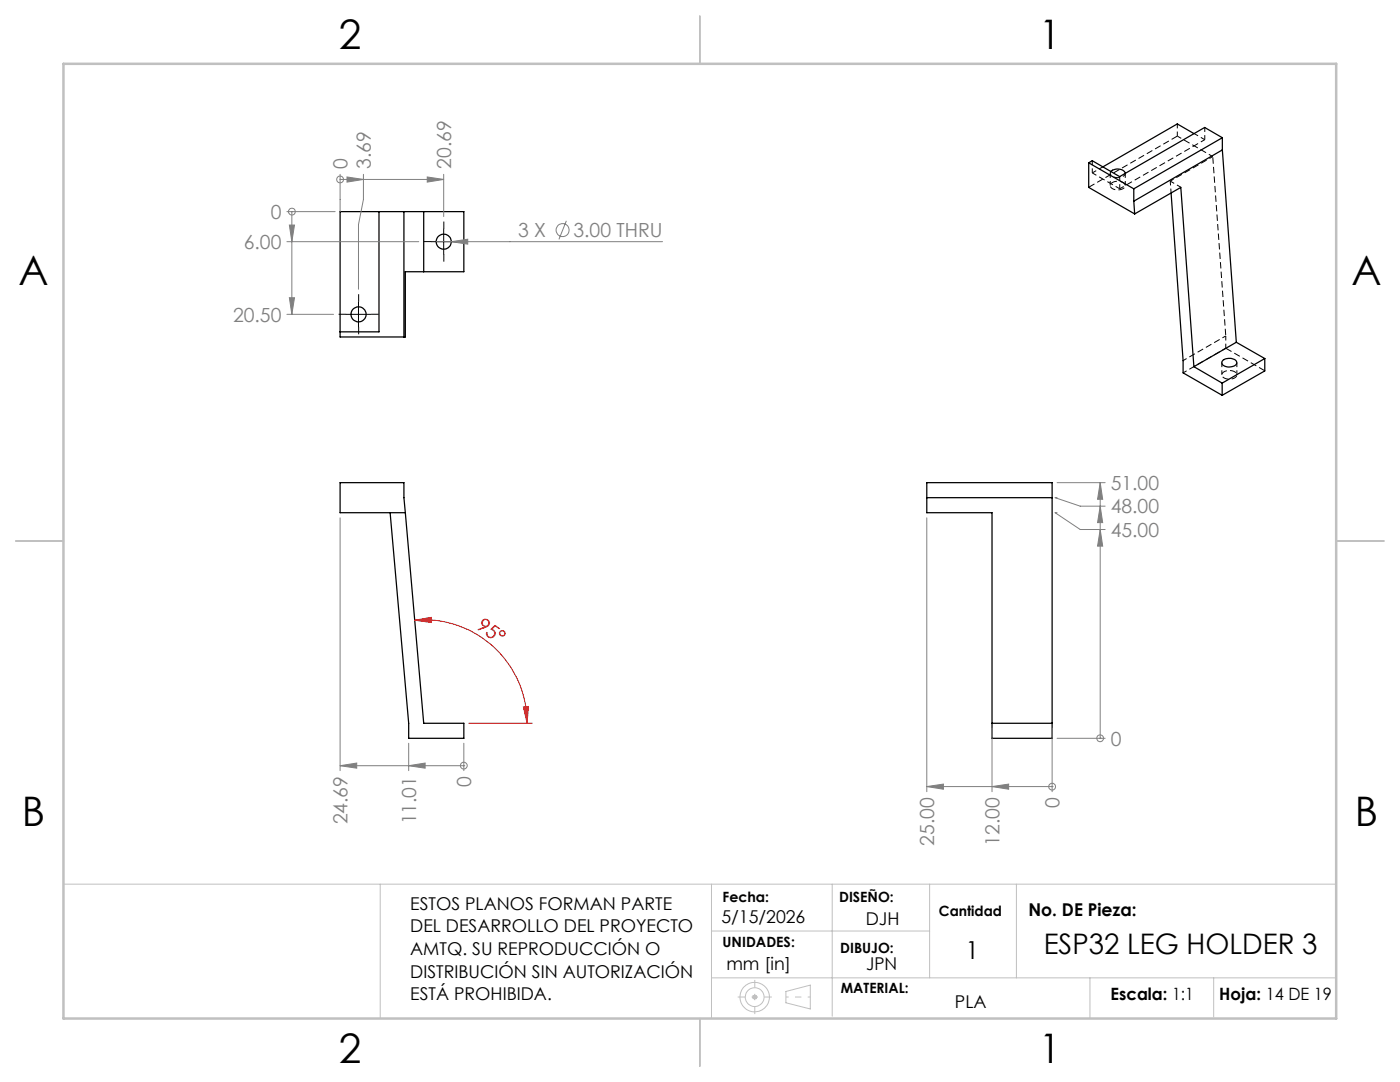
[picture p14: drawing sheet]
<svg xmlns="http://www.w3.org/2000/svg" width="279mm" height="216mm" viewBox="0 0 279 216" stroke-linecap="round" stroke-linejoin="round" font-family="sans-serif">
<defs><g id="words">
<g font-size="8.1">
<text x="67.6" y="9.7">2</text>
<text x="207.3" y="9.7">1</text>
<text x="3.7" y="57">A</text>
<text x="269.7" y="57">A</text>
<text x="4.4" y="164.9">B</text>
<text x="270.4" y="164.9">B</text>
<text x="67.6" y="212.2">2</text>
<text x="207.3" y="212.2">1</text>
</g>
<text font-size="5.6" x="208.3" y="190.3">ESP32 LEG HOLDER 3</text>
<text font-size="4.9" x="192.7" y="191.4">1</text>
<g font-size="3.9" fill="#808080">
<text x="69.4" y="33.7" transform="rotate(-90 69.4 33.7)">0</text>
<text x="74" y="33.7" transform="rotate(-90 74 33.7)">3.69</text>
<text x="90" y="33.7" transform="rotate(-90 90 33.7)">20.69</text>
<text x="54" y="43.7">0</text>
<text x="103.4" y="47.4">3 X</text>
<text x="114.4" y="47.4">3.00 THRU</text>
<text x="48.7" y="49.7">6.00</text>
<text x="46.5" y="64.2">20.50</text>
<text x="221.7" y="97.8">51.00</text>
<text x="221.7" y="107.1">45.00</text>
<text x="221.7" y="102.4">48.00</text>
<text x="221.7" y="148.8">0</text>
<text x="94" y="157" transform="rotate(-90 94 157)">0</text>
<text x="211.5" y="161.2" transform="rotate(-90 211.5 161.2)">0</text>
<text x="69.4" y="164.5" transform="rotate(-90 69.4 164.5)">24.69</text>
<text x="83" y="164.5" transform="rotate(-90 83 164.5)">11.01</text>
<text x="186.5" y="168.7" transform="rotate(-90 186.5 168.7)">25.00</text>
<text x="199.5" y="168.7" transform="rotate(-90 199.5 168.7)">12.00</text>
</g>
<text font-size="3.9" fill="#f00" x="94.9" y="125.2" transform="rotate(36 94.9 125.2)">95°</text>
<g font-size="3.5">
<text x="81.9" y="181.5">ESTOS PLANOS FORMAN PARTE</text>
<text x="144" y="184.2">5/15/2026</text>
<text x="172.8" y="184.6">DJH</text>
<text x="205.3" y="182.7">No. DE Pieza:</text>
<text x="81.9" y="186">DEL DESARROLLO DEL PROYECTO</text>
<text x="81.9" y="190.6">AMTQ. SU REPRODUCCIÓN O</text>
<text x="81.9" y="195.1">DISTRIBUCIÓN SIN AUTORIZACIÓN</text>
<text x="145" y="193.5">mm [in]</text>
<text x="172.9" y="193.5">JPN</text>
<text x="81.9" y="199.6">ESTÁ PROHIBIDA.</text>
<text x="190.6" y="201.1">PLA</text>
</g>
<g font-size="3.4">
<text x="221.6" y="199.6">Escala: 1:1</text>
<text x="243.3" y="199.6">Hoja: 14 DE 19</text>
</g>
<g font-size="2.8">
<text x="144.2" y="179.9">Fecha:</text>
<text x="167.5" y="179.9">DISEÑO:</text>
<text x="187.4" y="182.7">Cantidad</text>
<text x="144.2" y="189">UNIDADES:</text>
<text x="167.7" y="190.3">DIBUJO:</text>
<text x="167.8" y="198.1">MATERIAL:</text>
</g>
</g></defs>
<g fill="none" stroke="#000" stroke-width=".25">
<path d="M217.3 32.5l9 5.2M217.3 32.5v4.9l9.1 5.3M221.7 34.2a1.98 1.98 0 0 1 2.8 .3v.1M226.3 37.7v2.4M233.7 38.5l2.4 33.5v2.4l7.8 4.5M238.3 26.7l-3.4-2-14.8 8.6M243.9 29.9l-17.6 10.2M243.9 29.9l2.8 38.4M243.9 27.5l-17.6 10.2M243.9 27.5v2.4M243.9 27.5l-3.5-2.1-17 9.8-5.4-3.1-.7 .4M67.9 42.2h24.7v12h-11.7v13h-13z"/>
<path d="M75.6 42.2v24h-7.7M80.6 42.2v25M84.6 42.2v12M226.3 40.1l.1 2.6M226.4 42.7l9.3-5.3 2.6 35.8M238.3 73.2l5.6 3.2M243.9 76.4v2.5M244.1 71.9a1.91 1.91 0 0 1 2.7 .3 1.16 1.16 0 0 1-1.4 1 1.16 1.16 0 0 1-1.5-1.1zM246.7 68.3l-8.4 4.9M246.7 68.3l5.7 3.2M252.4 71.5v2.5l-8.5 4.9M252.4 71.5l-8.5 4.9"/>
<path d="M67.9 96.3h12.7v3l.3 3h-13zM185 96.3h25v51h-12v-45h-13zM185 99.3h25M77.9 102.3l3.7 42v3h11v-3h-8l-3.7-42M198 144.3h12"/>
<circle cx="88.6" cy="48.2" r="1.5"/>
<circle cx="71.6" cy="62.7" r="1.5"/>
</g>
<g fill="none" stroke="#000" stroke-width=".2" stroke-dasharray="1.3 .6" stroke-dashoffset=".4" stroke-linecap="butt">
<path d="M218 34.5l2.1-1.2M218 32.1v2.4M221.6 34.6v2.4M221.7 34.2a.73 .73 0 0 0 0 .8 .73 .73 0 0 0 .7 .3 1.66 1.66 0 0 0 2.2-.7M223.5 35.2v2.5M224.6 37v-2.4M233.5 36.1l.2 2.4M233.5 36.1l2.2 1.3M235 24.7v2.5M235 27.2l7 4M240.4 27.9l-2.1-1.3M240.4 27.9l-16.9 9.8"/>
<path d="M240.4 25.4v2.5M243.8 72.3v2.5M244.6 67v2.5M246.8 74.8v-2.5"/>
</g>
<path d="M223.5 37.7l-5.5-3.2" fill="none" stroke="#000" stroke-width=".2" stroke-dasharray="1.3 .6" stroke-dashoffset=".3" stroke-linecap="butt"/>
<path d="M217.3 37.4l17.7-10.2" fill="none" stroke="#000" stroke-width=".2" stroke-dasharray="1.3 .6" stroke-linecap="butt"/>
<path d="M222 37.6a1.96 1.96 0 0 0 2.6-.4 1.41 1.41 0 0 0-2-1 .8 .8 0 0 0-.9 .4 .8 .8 0 0 0 .1 .9l.2 .1M244.3 74.2a.72 .72 0 0 0-.4 .8 .72 .72 0 0 0 .7 .6 1.68 1.68 0 0 0 2.2-.8 1.66 1.66 0 0 0-2.3-.7l-.2 .1" fill="none" stroke="#000" stroke-width=".2" stroke-dasharray="1.3 .6" stroke-dashoffset=".7" stroke-linecap="butt"/>
<path d="M242 31.2l2.6 35.8" fill="none" stroke="#000" stroke-width=".2" stroke-dasharray="1.3 .6" stroke-dashoffset="-.2" stroke-linecap="butt"/>
<path d="M233.5 36.1l8.5-4.9M236.1 74.4l8.5-4.9M236.1 71.9l8.5-4.9" fill="none" stroke="#000" stroke-width=".2" stroke-dasharray="1.3 .6" stroke-dashoffset=".5" stroke-linecap="butt"/>
<path d="M244.6 69.5l7.8 4.5" fill="none" stroke="#000" stroke-width=".2" stroke-dasharray="1.3 .6" stroke-dashoffset="-.1" stroke-linecap="butt"/>
<g fill="none" stroke="#808080" stroke-width=".2">
<path d="M67.9 35.8h.1M67.9 34.8v7.4M67.9 35.8h20.6M69.3 35.3l3.2 .5-3.2 .5zM72.5 34.8v5l-1 5v12.9M85.3 35.3l3.2 .5-3.2 .5zM88.5 34.8v8.4M57.3 48.2h26.3M57.3 42.2h9.6M57.7 44.9h1.1l-.6 3.3zM57.7 59.4h1.1l-.6 3.3zM58.2 42.2h.1"/>
<path d="M58.2 42.2v20.5M87.1 48.2h45.1M90.1 48.2l3.2-.5v1zM113 44.1l-1.5 3.7M57.3 62.7h9.3M211 99.3h-.4l5 1.7h5M211 96.3h9.6M219.6 96.3l.5 3.3h-1.1zM219.6 96.3v51M67.9 103.3v50.5M185 103.3v54.7M211 102.3h-.4l5 3.4h5"/>
<path d="M219.6 105.7l.5 3.3h-1.1zM219.6 101l.5 3.3h-1.1zM67.9 152.8l3.3-.5v1zM67.9 152.8h24.7M81.6 152.8l3.2-.5v1zM81.6 148.3v5.5M92.6 152.8h.1M92.6 148.3v5.5M185 157l3.3-.5v1zM185 157h25M198 157l3.3-.5v1zM198 145.3v12.7"/>
<path d="M210 157h.1M210 145.3v12.7M211 147.3h9.6M219.6 147.3h.1"/>
<circle cx="67.9" cy="35.8" r=".69"/>
<circle cx="58.3" cy="42.2" r=".69"/>
<circle cx="112.3" cy="45.9" r="1.3"/>
<circle cx="92.6" cy="152.8" r=".68"/>
<circle cx="210" cy="157" r=".67"/>
<circle cx="219.6" cy="147.3" r=".68"/>
</g>
<path d="M82.8 123.8l3.2-.6 .1 1zM82.8 123.8a20.6 20.6 0 0 1 22.4 20.5M93.6 144.3h12.6M104.5 141.1l.9-.1-.2 3.3z" fill="none" stroke="#f00" stroke-width=".2"/>
<g fill="none" stroke="#c0c0c0" stroke-width=".2">
<path d="M12.7 176.4h254M75.9 176.4v26.8M142 176.4v26.8M166.1 176.4v26.4M185.5 176.4v18.7M202.8 176.4v18.7M142 185.8h43.5M142 195.1h124.7M150.1 199h1M150.2 198.6l.8 .7M150.6 198.5v1M151 198.6l-.8 .7"/>
<path d="M156.8 197.8l4.9-1.2v4.7l-4.9-1.2zM217.5 195.1v8.1M242.2 195.1v7.8"/>
<circle cx="150.6" cy="199" r="1.88"/>
<circle cx="150.6" cy="199" r="2.95"/>
</g>
<path d="M86.1 48.2h-1.5M88.6 45.7v-1.5M88.6 50.7v1.5M91.1 48.2h1.5M69.1 62.7h-1.5M71.6 60.2v-1.5M71.6 65.2v1.5M74.1 62.7h1.5" fill="none" stroke="#000" stroke-width=".2" stroke-dasharray="15.2 1.3 1.3 1.3" stroke-linecap="butt"/>
<path d="M156.9 198.9h4.8" fill="none" stroke="#c0c0c0" stroke-width=".2" stroke-dasharray="15.2 1.3 1.3 1.3" stroke-dashoffset="14.7" stroke-linecap="butt"/>
<path d="M147.2 198.9h6.8M150.6 202.4v-6.9" fill="none" stroke="#c0c0c0" stroke-width=".2" stroke-dasharray="15.2 1.3 1.3 1.3" stroke-dashoffset="13.7" stroke-linecap="butt"/>
<path d="M86 48.2h5.1M88.5 45.7v5M69.1 62.7h4.9M71.5 60.2v5" fill="none" stroke="#000" stroke-width=".2"/>
<path d="M139.7 3.2v9.5M3.1 107.9h9.6M266.7 107.9h9.5M139.7 203.2v9.6" fill="none" stroke="#c0c0c0" stroke-width=".25"/>
<path d="M12.7 12.7h254v190.5h-254z" fill="none" stroke="#c0c0c0" stroke-width=".5"/>
<path d="M104.5 141.1l.9-.1-.2 3.3zM82.8 123.8l3.2-.6 .1 1z" fill="#f00"/>
<g fill="#808080">
<path d="M90.1 48.2l3.2-.5v1z"/>
<path d="M57.7 44.9h1.1l-.6 3.3zM57.7 59.4h1.1l-.6 3.3zM219.6 105.7l.5 3.3h-1.1zM219.6 101l.5 3.3h-1.1zM219.6 96.3l.5 3.3h-1.1z"/>
<path d="M81.6 152.8l3.2-.5v1zM67.9 152.8l3.3-.5v1zM69.3 35.3l3.2 .5-3.2 .5zM85.3 35.3l3.2 .5-3.2 .5zM198 157l3.3-.5v1zM185 157l3.3-.5v1z"/>
</g>
<use href="#words"/>
</svg>
